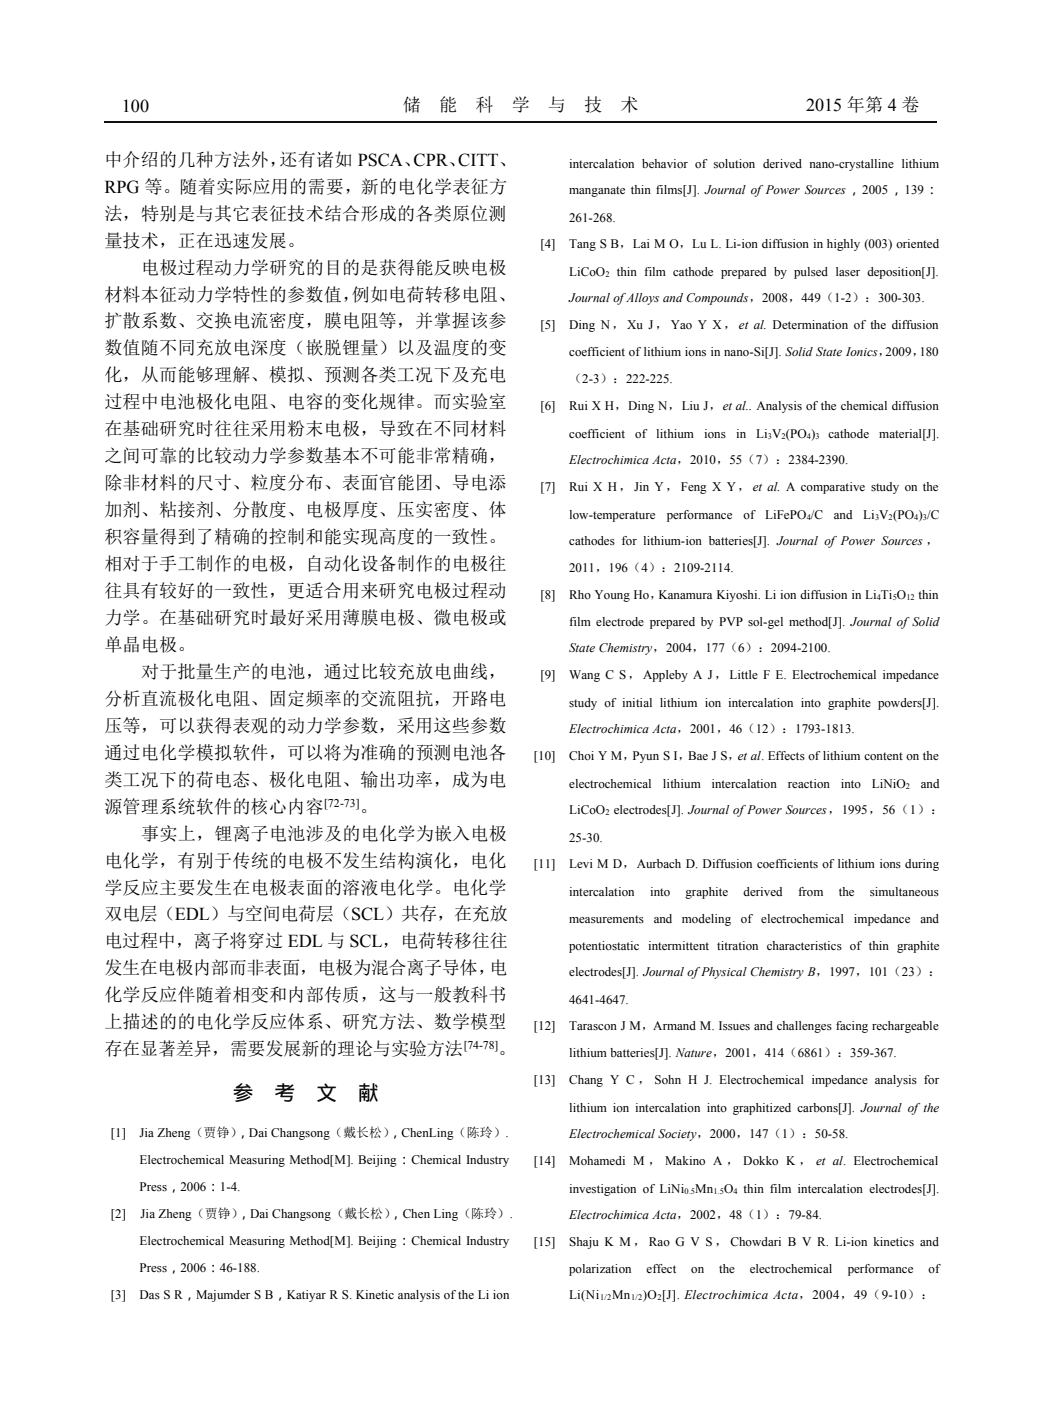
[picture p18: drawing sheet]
<svg xmlns="http://www.w3.org/2000/svg" width="216mm" height="286mm" viewBox="0 0 216 286" stroke-linecap="round" stroke-linejoin="round" font-family="sans-serif">
<defs><g id="words">
<g font-size="4.2">
<text x="47.5" y="224.7">参</text>
<text x="56" y="224.7">考</text>
<text x="64.6" y="224.7">文</text>
<text x="73.1" y="224.7">献</text>
</g>
<g font-size="3.7">
<text x="24.9" y="22.9">100年</text>
<text x="82.2" y="22.6">储</text>
<text x="89.7" y="22.6">能</text>
<text x="97.1" y="22.6">科</text>
<text x="104.5" y="22.6">学</text>
<text x="111.9" y="22.6">与</text>
<text x="119.3" y="22.6">技</text>
<text x="126.7" y="22.6">术</text>
<text x="164.6" y="22.6">2015 年第 4 卷</text>
<text x="21.3" y="33.8">中介绍的几种方法外，还有诸如 PSCA、CPR、CITT、</text>
<text x="21.3" y="39.3">RPG 等。随着实际应用的需要，新的电化学表征方</text>
<text x="21.3" y="44.8">法，特别是与其它表征技术结合形成的各类原位测</text>
<text x="21.3" y="50.3">量技术，正在迅速发展。</text>
<text x="28.8" y="55.8">电极过程动力学研究的目的是获得能反映电极</text>
<text x="21.3" y="61.4">材料本征动力学特性的参数值，</text>
<text x="71.8" y="61.4">例如电荷转移电阻、</text>
<text x="21.3" y="66.9">扩散系数、交换电流密度，膜电阻等，并掌握该参</text>
<text x="21.3" y="72.4">数值随不同充放电深度（嵌脱锂量）以及温度的变</text>
<text x="21.3" y="77.9">化，从而能够理解、模拟、预测各类工况下及充电</text>
<text x="21.3" y="83.4">过程中电池极化电阻、电容的变化规律。而实验室</text>
<text x="21.3" y="88.9">在基础研究时往往采用粉末电极，导致在不同材料</text>
<text x="21.3" y="94.4">之间可靠的比较动力学参数基本不可能非常精确，</text>
<text x="21.3" y="99.9">除非材料的尺寸、粒度分布、表面官能团、导电添</text>
<text x="21.3" y="105.4">加剂、粘接剂、分散度、电极厚度、压实密度、体</text>
<text x="21.3" y="110.9">积容量得到了精确的控制和能实现高度的一致性。</text>
<text x="21.3" y="116.4">相对于手工制作的电极，自动化设备制作的电极往</text>
<text x="21.3" y="121.9">往具有较好的一致性，更适合用来研究电极过程动</text>
<text x="21.3" y="127.4">力学。在基础研究时最好采用薄膜电极、微电极或</text>
<text x="21.3" y="132.9">单晶电极。</text>
<text x="21.3" y="143.9">分析直流极化电阻、固定频率的交流阻抗，开路电</text>
<text x="28.8" y="138.4">对于批量生产的电池，通过比较充放电曲线，</text>
<text x="21.3" y="149.4">压等，可以获得表观的动力学参数，采用这些参数</text>
<text x="21.3" y="154.9">通过电化学模拟软件，可以将为准确的预测电池各</text>
<text x="21.3" y="160.4">类工况下的荷电态、极化电阻、输出功率，成为电</text>
<text x="21.3" y="165.9">源管理系统软件的核心内容</text>
<text x="73.5" y="165.9">。</text>
<text x="28.8" y="171.4">事实上，锂离子电池涉及的电化学为嵌入电极</text>
<text x="21.3" y="176.9">电化学，有别于传统的电极不发生结构演化，电化</text>
<text x="21.3" y="182.4">学反应主要发生在电极表面的溶液电化学。电化学</text>
<text x="21.3" y="187.9">双电层（EDL）与空间电荷层（SCL）共存，在充放</text>
<text x="21.3" y="193.4">电过程中，离子将穿过 EDL 与 SCL，电荷转移往往</text>
<text x="21.3" y="198.9">发生在电极内部而非表面，电极为混合离子导体，电</text>
<text x="21.3" y="204.4">化学反应伴随着相变和内部传质，这与一般教科书</text>
<text x="21.3" y="209.9">上描述的的电化学反应体系、研究方法、数学模型</text>
<text x="21.3" y="215.4">存在显著差异，需要发展新的理论与实验方法</text>
<text x="101.7" y="215.4">。</text>
</g>
<g font-size="2.6">
<text x="116.2" y="34.3">intercalation behavior of solution derived nano-crystalline lithium</text>
<text x="116.2" y="39.7">manganate thin films[J]. Journal ofPower Sources，2005，139：</text>
<text x="116.2" y="45.3">261-268.</text>
<text x="110.3" y="50.7">[4]</text>
<text x="116.2" y="50.7">Tang S B，Lai M O，Lu L. Li-ion diffusion in highly (003) oriented</text>
<text x="116.2" y="56.4">LiCoO</text>
<text x="125.9" y="56.4">thin film cathode prepared by pulsed laser deposition[J].</text>
<text x="116.2" y="61.7">Journal ofAlloys and Compounds，2008，449（1-2）：300-303.</text>
<text x="110.3" y="67.2">[5]</text>
<text x="116.2" y="67.2">Ding N，Xu J， Yao Y X，et al. Determination of the diffusion</text>
<text x="116.2" y="72.7">coefficient of lithium ions in nano-Si[J]. Solid State Ionics，2009，180</text>
<text x="110.3" y="83.7">[6]</text>
<text x="116.2" y="78.2">（2-3）：222-225.</text>
<text x="116.2" y="83.7">Rui X H，Ding N，Liu J，et al.. Analysis of the chemical diffusion</text>
<text x="116.2" y="89.4">coefficient</text>
<text x="129.7" y="89.4">of lithium</text>
<text x="143.8" y="89.4">ions</text>
<text x="150.3" y="89.4">in</text>
<text x="154.4" y="89.4">Li V (PO )</text>
<text x="169.2" y="89.4">cathode</text>
<text x="179.5" y="89.4">material[J].</text>
<text x="116.2" y="94.7">Electrochimica Acta，2010，55（7）：2384-2390.</text>
<text x="110.3" y="100.2">[7]</text>
<text x="116.2" y="100.2">Rui X H，Jin Y，Feng X Y，et al. A comparative study on the</text>
<text x="116.2" y="105.9">low-temperature</text>
<text x="136.1" y="105.9">performance</text>
<text x="151.8" y="105.9">of</text>
<text x="156.2" y="105.9">LiFePO /C</text>
<text x="170.2" y="105.9">and</text>
<text x="176.2" y="105.9">Li V (PO ) /C</text>
<text x="116.2" y="111.2">cathodes for lithium-ion batteries[J]. Journal ofPower Sources ，</text>
<text x="116.2" y="116.7">2011，196（4）：2109-2114.</text>
<text x="110.3" y="122.2">[8]</text>
<text x="116.2" y="122.2">Rho Young Ho，Kanamura Kiyoshi. Li ion diffusion in Li Ti O</text>
<text x="187.5" y="122.2">thin</text>
<text x="116.2" y="127.9">film electrode prepared by PVP sol-gel method[J]. Journal ofSolid</text>
<text x="116.2" y="133.2">State Chemistry，2004，177（6）：2094-2100.</text>
<text x="110.3" y="138.7">[9]</text>
<text x="116.2" y="138.7">Wang C S，Appleby A J，Little F E. Electrochemical impedance</text>
<text x="116.2" y="144.4">study of initial lithium ion intercalation into graphite powders[J].</text>
<text x="116.2" y="149.7">Electrochimica Acta，2001，46（12）：1793-1813.</text>
<text x="109" y="155.2">[10]</text>
<text x="116.2" y="155.2">Choi Y M，Pyun S I，Bae J S，et al. Effects of lithium content on the</text>
<text x="116.2" y="160.9">electrochemical</text>
<text x="135.4" y="160.9">lithium</text>
<text x="145.2" y="160.9">intercalation</text>
<text x="160.9" y="160.9">reaction</text>
<text x="171.7" y="160.9">into</text>
<text x="178" y="160.9">LiNiO</text>
<text x="188" y="160.9">and</text>
<text x="116.2" y="166.2">LiCoO electrodes[J]. Journal ofPower Sources，1995，56（1）：</text>
<text x="116.2" y="171.9">25-30.</text>
<text x="109" y="177.2">[11]</text>
<text x="116.2" y="177.2">Levi M D，Aurbach D. Diffusion coefficients of lithium ions during</text>
<text x="116.2" y="182.9">intercalation</text>
<text x="132.7" y="182.9">into</text>
<text x="139.9" y="182.9">graphite</text>
<text x="151.8" y="182.9">derived</text>
<text x="163" y="182.9">from</text>
<text x="171.2" y="182.9">the</text>
<text x="177.6" y="182.9">simultaneous</text>
<text x="116.2" y="188.4">measurements</text>
<text x="133.5" y="188.4">and</text>
<text x="139.2" y="188.4">modeling</text>
<text x="151.3" y="188.4">of electrochemical</text>
<text x="174.3" y="188.4">impedance</text>
<text x="187.9" y="188.4">and</text>
<text x="116.2" y="193.9">potentiostatic intermittent titration characteristics of thin graphite</text>
<text x="116.2" y="199.3">electrodes[J]. Journal ofPhysical Chemistry B，1997，101（23）：</text>
<text x="116.2" y="204.9">4641-4647.</text>
<text x="109" y="210.3">[12]</text>
<text x="116.2" y="215.8">lithium batteries[J]. Nature，2001，414（6861）：359-367.</text>
<text x="116.2" y="210.3">Tarascon J M，Armand M. Issues and challenges facing rechargeable</text>
<text x="109" y="221.3">[13]</text>
<text x="116.2" y="221.3">Chang Y C ， Sohn H J. Electrochemical impedance analysis for</text>
<text x="116.2" y="227">lithium ion intercalation into graphitized carbons[J]. Journal ofthe</text>
<text x="22.7" y="232.2">[1]</text>
<text x="28.5" y="232.2">Jia Zheng（贾铮）</text>
<text x="48.3" y="232.2">，Dai Changsong（戴长松）</text>
<text x="79.4" y="232.2">，ChenLing（陈玲）.</text>
<text x="116.2" y="232.3">Electrochemical Society，2000，147（1）：50-58.</text>
<text x="28.5" y="237.7">Electrochemical Measuring Method[M]. Beijing：Chemical Industry</text>
<text x="109" y="237.8">[14]</text>
<text x="116.2" y="237.8">Mohamedi M ， Makino A ， Dokko K ， et al. Electrochemical</text>
<text x="28.5" y="243.2">Press，2006：1-4.</text>
<text x="116.2" y="243.5">investigation of LiNi</text>
<text x="142" y="243.5">Mn</text>
<text x="147.9" y="243.5">O</text>
<text x="151.8" y="243.5">thin film intercalation electrodes[J].</text>
<text x="22.7" y="248.7">[2]</text>
<text x="28.7" y="248.7">Jia Zheng（贾铮）</text>
<text x="48.5" y="248.7">，Dai Changsong（戴长松）</text>
<text x="79.5" y="248.7">，Chen Ling（陈玲）.</text>
<text x="116.2" y="248.8">Electrochimica Acta，2002，48（1）：79-84.</text>
<text x="28.5" y="254.2">Electrochemical Measuring Method[M]. Beijing：Chemical Industry</text>
<text x="109" y="254.3">[15]</text>
<text x="116.2" y="254.3">Shaju K M ， Rao G V S ， Chowdari B V R. Li-ion kinetics and</text>
<text x="28.5" y="259.7">Press，2006：46-188.</text>
<text x="116.2" y="260">polarization</text>
<text x="132" y="260">effect</text>
<text x="141.1" y="260">on</text>
<text x="146.8" y="260">the</text>
<text x="153.1" y="260">electrochemical</text>
<text x="173.1" y="260">performance</text>
<text x="189.6" y="260">of</text>
<text x="22.7" y="265.3">[3]</text>
<text x="28.5" y="265.3">Das S R，Majumder S B，Katiyar R S. Kinetic analysis of the Li ion</text>
<text x="116.2" y="265.3">Li(Ni</text>
<text x="125" y="265.3">Mn</text>
<text x="131.3" y="265.3">)O [J]. Electrochimica Acta，2004，49（9-10）：</text>
</g>
<g font-size="2.4">
<text x="66.2" y="164.7">[72-73]</text>
<text x="94.7" y="214.2">[74-78]</text>
</g>
<g font-size="1.7">
<text x="123.6" y="56.6">2</text>
<text x="156.8" y="89.6">3</text>
<text x="159.5" y="89.6">2</text>
<text x="164.7" y="89.6">4</text>
<text x="166.5" y="89.6">3</text>
<text x="164.7" y="106.1">4</text>
<text x="178.7" y="106.1">3</text>
<text x="181.4" y="106.1">2</text>
<text x="186.6" y="106.1">4</text>
<text x="188.4" y="106.1">3</text>
<text x="179" y="122.4">4</text>
<text x="182.3" y="122.4">5</text>
<text x="185" y="122.4">12</text>
<text x="184.9" y="161.1">2</text>
<text x="123.6" y="166.4">2</text>
<text x="139.7" y="243.7">0.5</text>
<text x="145.7" y="243.7">1.5</text>
<text x="149.8" y="243.7">4</text>
<text x="122.5" y="265.5">1/2</text>
<text x="128.8" y="265.5">1/2</text>
<text x="134.2" y="265.5">2</text>
</g>
</g></defs>
<path d="M21.3 24.9h170" fill="none" stroke="#000" stroke-width=".25"/>
<use href="#words"/>
</svg>
